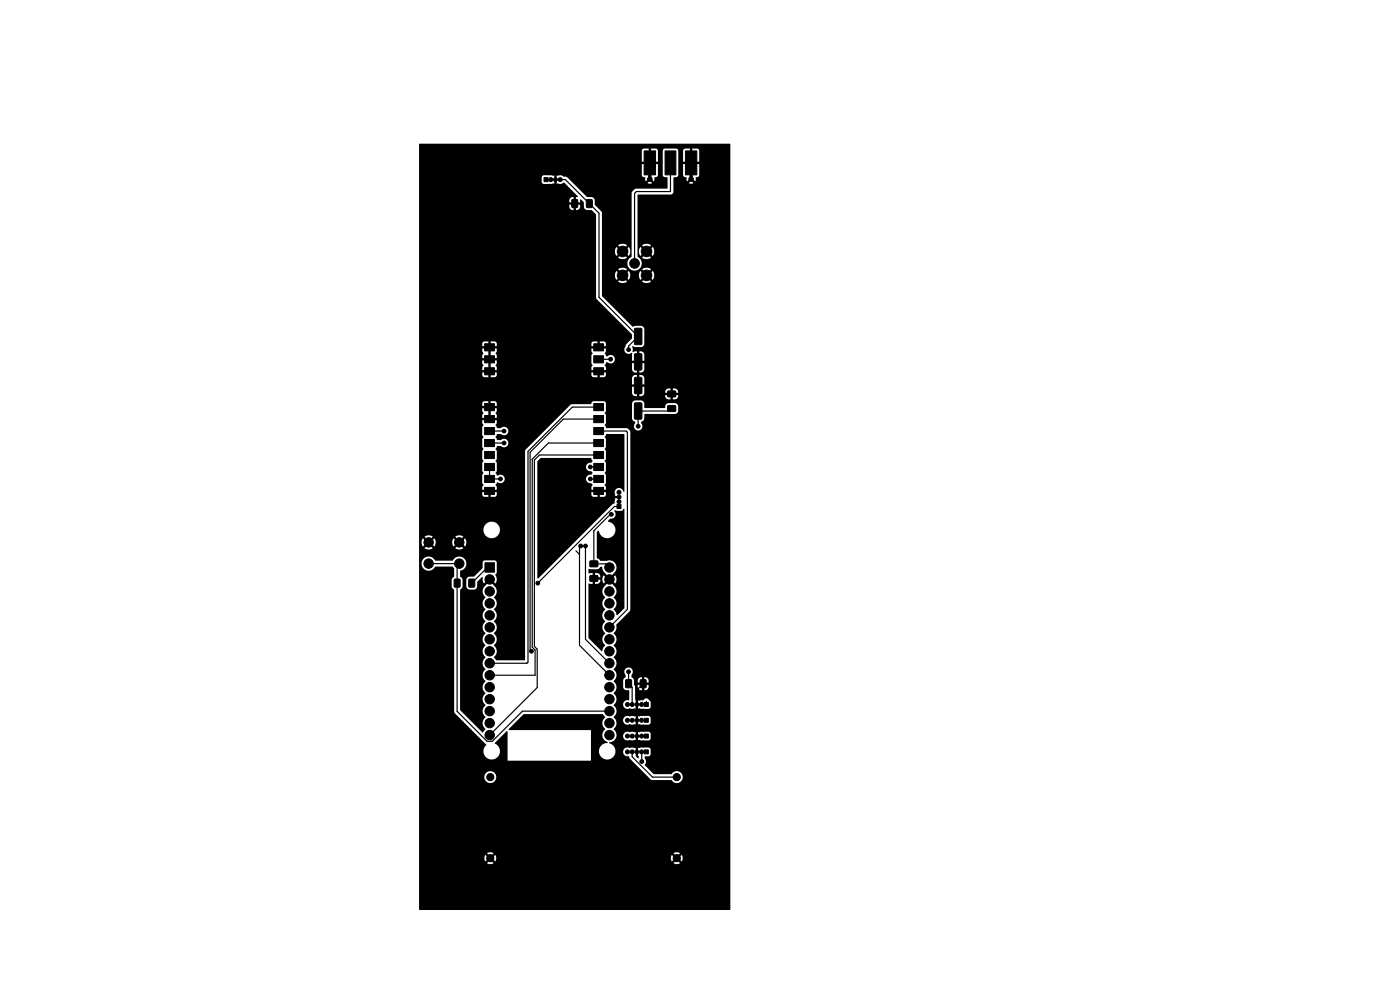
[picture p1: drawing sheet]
<svg xmlns="http://www.w3.org/2000/svg" width="297mm" height="210mm" viewBox="0 0 297 210" stroke-linecap="round" stroke-linejoin="round" font-family="sans-serif">
<g fill="#000" stroke="#000" stroke-width=".21">
<path d="M115.4 37.7h.9v.8h-.9zM136.6 32h2.5v5.1h-2.5zM137.6 37.1h.5v.9h-.5zM141.1 32h2.3v5.1h-2.3zM145.4 32h2.4v5.1h-2.4zM146.4 37.1h.5v.9h-.5zM121.3 42.4h1.2v1.6h-1.2zM124.4 42.4h1.2v1.6h-1.2zM102.8 72.9h2.1v1.5h-2.1zM102.8 75.5h2.1v1.5h-2.1zM102.8 78h2.1v1.5h-2.1zM126 78h2v1.5h-2z"/>
<path d="M126 75.5h2v1.5h-2zM126 72.9h2v1.5h-2zM134.7 69.7l1.2-.1 .3 .2v3.1l-.2 .2h-1.2l-.2-.1zM134.7 75.1l1.2-.1 .3 .2v3.1l-.2 .2h-1.2l-.2-.1zM102.8 85.6h2.1v1.5h-2.1zM102.8 88.1h2.1v1.6h-2.1zM102.8 90.7h2.1v1.5h-2.1zM102.8 93.2h2.1v1.5h-2.1zM102.8 95.8h2.1v1.5h-2.1zM102.8 98.3h2.1v1.5h-2.1zM126 98.3h2v1.5h-2zM126 95.8h2v1.5h-2z"/>
<path d="M126 93.2h2v1.5h-2zM126 90.7h2v1.5h-2zM126 88.1h2v1.6h-2zM126 85.6h2v1.5h-2zM134.7 85.5l1.2-.1 .3 .2v3.1l-.2 .2h-1.2l-.2-.1zM134.7 80.1l1.2-.1 .3 .2v3.1l-.2 .2h-1.2l-.2-.1zM141.7 83h1.6v1.1h-1.6zM141.7 86.1h1.6v1.1h-1.6zM102.8 100.8h2.1v1.6h-2.1zM102.8 103.4h2.1v1.5h-2.1zM125.2 119h1.6v1.2h-1.6zM126 103.4h2v1.5h-2z"/>
<path d="M126 100.8h2v1.6h-2zM130.9 107h.8v.9h-.8zM96.4 122.9h1.2v1.6h-1.2zM99.5 122.9h1.2v1.6h-1.2zM102.9 119.4h2v2h-2zM125.2 122.1h1.6v1.2h-1.6zM132.8 144.2h1.1v1.6h-1.1zM136.7 149h.8v.9h-.8zM136.7 152.4h.8v.8h-.8zM136.7 159.1h.8v.8h-.8zM136.7 155.7h.8v.9h-.8zM135.9 144.2h1.1v1.6h-1.1z"/>
<circle cx="116.8" cy="38.1" r=".42"/>
<circle cx="117.8" cy="38.1" r=".42"/>
<circle cx="118.8" cy="38.1" r=".42"/>
<circle cx="137.9" cy="38" r=".49"/>
<circle cx="146.6" cy="38" r=".48"/>
<circle cx="132.1" cy="53.3" r="1.12"/>
<circle cx="132.1" cy="58.4" r="1.12"/>
<circle cx="134.6" cy="55.9" r="1.02"/>
<circle cx="137.2" cy="53.3" r="1.12"/>
<circle cx="137.2" cy="58.4" r="1.12"/>
<circle cx="129.5" cy="76.2" r=".4"/>
<circle cx="133.3" cy="74.2" r=".4"/>
<circle cx="106.9" cy="91.4" r=".4"/>
<circle cx="106.9" cy="94" r=".4"/>
<circle cx="125.2" cy="99.1" r=".4"/>
<circle cx="135.4" cy="90.4" r=".4"/>
<circle cx="90.9" cy="115.1" r="1"/>
<circle cx="90.9" cy="119.6" r="1"/>
<circle cx="97.4" cy="115.1" r="1"/>
<circle cx="97.4" cy="119.6" r="1"/>
<circle cx="106.2" cy="101.6" r=".4"/>
<circle cx="123.2" cy="115.8" r=".4"/>
<circle cx="124.2" cy="115.8" r=".4"/>
<circle cx="125.2" cy="101.6" r=".4"/>
<circle cx="129.7" cy="109.1" r=".4"/>
<circle cx="131.3" cy="104.4" r=".42"/>
<circle cx="131.3" cy="105.4" r=".42"/>
<circle cx="131.3" cy="106.4" r=".42"/>
<circle cx="103.9" cy="122.9" r="1"/>
<circle cx="103.9" cy="125.5" r="1"/>
<circle cx="103.9" cy="138.2" r="1"/>
<circle cx="103.9" cy="130.5" r="1"/>
<circle cx="103.9" cy="135.6" r="1"/>
<circle cx="103.9" cy="133.1" r="1"/>
<circle cx="103.9" cy="128" r="1"/>
<circle cx="112.7" cy="138.2" r=".4"/>
<circle cx="114.1" cy="123.7" r=".4"/>
<circle cx="129.3" cy="125.5" r="1"/>
<circle cx="129.3" cy="122.9" r="1"/>
<circle cx="129.3" cy="120.4" r="1"/>
<circle cx="129.3" cy="138.2" r="1"/>
<circle cx="129.3" cy="135.6" r="1"/>
<circle cx="129.3" cy="128" r="1"/>
<circle cx="129.3" cy="133.1" r="1"/>
<circle cx="129.3" cy="130.5" r="1"/>
<circle cx="103.9" cy="153.4" r="1"/>
<circle cx="103.9" cy="143.2" r="1"/>
<circle cx="103.9" cy="155.9" r="1"/>
<circle cx="103.9" cy="140.7" r="1"/>
<circle cx="103.9" cy="150.9" r="1"/>
<circle cx="103.9" cy="148.3" r="1"/>
<circle cx="103.9" cy="145.8" r="1"/>
<circle cx="129.3" cy="143.2" r="1"/>
<circle cx="129.3" cy="153.4" r="1"/>
<circle cx="129.3" cy="145.8" r="1"/>
<circle cx="129.3" cy="150.9" r="1"/>
<circle cx="129.3" cy="155.9" r="1"/>
<circle cx="129.3" cy="148.3" r="1"/>
<circle cx="129.3" cy="140.7" r="1"/>
<circle cx="133.1" cy="159.5" r=".42"/>
<circle cx="133.1" cy="156.1" r=".42"/>
<circle cx="133.1" cy="149.4" r=".42"/>
<circle cx="133.1" cy="152.8" r=".42"/>
<circle cx="133.3" cy="142.5" r=".4"/>
<circle cx="134.1" cy="159.5" r=".42"/>
<circle cx="134.1" cy="156.1" r=".42"/>
<circle cx="134.1" cy="149.4" r=".42"/>
<circle cx="134.1" cy="152.8" r=".42"/>
<circle cx="135.1" cy="159.5" r=".42"/>
<circle cx="135.1" cy="156.1" r=".42"/>
<circle cx="135.1" cy="149.4" r=".42"/>
<circle cx="135.1" cy="152.8" r=".42"/>
<circle cx="136.1" cy="159.5" r=".42"/>
<circle cx="136.1" cy="156.1" r=".42"/>
<circle cx="136.1" cy="149.4" r=".42"/>
<circle cx="136.1" cy="152.8" r=".42"/>
<circle cx="104" cy="164.8" r=".76"/>
<circle cx="136.1" cy="161.5" r=".4"/>
<circle cx="143.6" cy="164.8" r=".76"/>
<circle cx="104" cy="182" r=".76"/>
<circle cx="143.6" cy="182" r=".76"/>
</g>
<g fill="none" stroke="#000" stroke-width=".25">
<path d="M118.8 38.1h1.1l7.2 7.1v17.9l8.3 8.3-2.1 2v.8M142.2 34.6v6h-7.2l-.4 .4v14.9M127 76.2h2.5M129.5 76.2h.1M103.8 94h3.1M103.8 99.1v2.5h2.4M103.8 91.4h3.1M125.2 99.1h1M127 88.9h-7.5l-7 7v42l.2 .3M127 86.4h-5.6l-9.4 9.4v44.7l-.2 .2M127 94h-10.7l-3.4 3.4v39.9l.6 .6v5.3h-9.6M127 96.5h-12.6l-1 1.1v39.5l.6 .6v8.2l-10.1 10"/>
<path d="M127 91.4h5.8l.3 .3v37.6l-3.8 3.8M127 99.1l-.8 .7M142.5 86.7l-.5 .5h-6.6v3.2M90.9 119.6h6.5l-.4 .4v30.9l6.3 6.4h1.1l6.4-6.4h18.5M122.2 116.8l.7 .8M123.2 115.8l-.3 .3v20.8l6.4 6.3M124.2 115.8v19.8l5.1 5.1M125.2 101.6h1.8M129.7 109.1h-.2l-3.5 3.5v7h2.5l.8 .8M131.3 107.4h-1l-16.2 16.3M103.9 120.4h-.5l-3.3 3.3M103.9 140.7h7.8"/>
<path d="M111.7 140.7h.1M133.3 142.5v2.5l.8 .8v3.6M134.1 159.5v1l4.3 4.3h5.2M136.1 159.5v2M136.5 145l-1.4 1.4v3M137.1 148.8v.6"/>
</g>
<path d="M88.9 30.5h65.9l.1 .1v162.4h-66v-11h13.8l.3 .7 .6-.6 .4 .3-.7 .7a1.24 1.24 0 0 0 1.4 0l-.7-.7 .4-.3 .7 .6 .2-.7h37l.2 .7 .7-.6 .3 .3-.6 .7 .7 .2 .7-.2-.7-.7 .4-.3 .6 .6 .2-.7-.2-.7-.6 .7-.4-.3 .7-.7-.7-.2-.7 .2 .6 .7-.3 .3-.7-.7-.2 .7h-37l-.2-.7-.7 .7-.4-.3 .7-.7a1.24 1.24 0 0 0-1.4 0l.7 .7-.4 .3-.6-.7-.3 .7h-13.8v-17.2h13.8l.1 .3a1.27 1.27 0 0 0 2 .8 1.27 1.27 0 0 0-.2-2.2 1.27 1.27 0 0 0-1.9 1.1h-13.8v-45.2h.5v.2a1.56 1.56 0 0 0 1.4 1.3 1.56 1.56 0 0 0 1.6-.9h3.6l.3 .4 .1 1.7-.6 .6v1.5l.2 .4 .4 .3v26l6.8 6.9a1.79 1.79 0 0 0 0 2.7 1.79 1.79 0 0 0 2.7-.4 1.79 1.79 0 0 0-.9-2.6l2.5-2.6h.2v6.3h17.7v-6.5h-17.4l-.1-.2 3.2-3.2h16.7l.6 .6a1.7 1.7 0 0 0 0 2.6 1.59 1.59 0 0 0 .5 2.8v.1a1.76 1.76 0 0 0-1.8 1.7 1.76 1.76 0 0 0 1.6 1.8 1.76 1.76 0 0 0 1.9-1.6h1.6l.3 .7 1 .2 .2 .6 4.4 4.4 4.4 .1a1.29 1.29 0 0 0 1.9 .2 1.29 1.29 0 0 0-.1-1.9 1.29 1.29 0 0 0-1.9 .4h-3.7l-1.9-2a.98 .98 0 0 0 0-1.4v-.4h.8l.4-.2v-1.2l-.2-.4h-2.4l-.2 .7-.2-.1-.1-.6-1.2 .1a.99 .99 0 0 0-1.5 .8h-1.6l-.3-1-.5-.6-.6-.3 .1-.2a1.49 1.49 0 0 0 1.5-1.3h1.4l.2 .6a1.01 1.01 0 0 0 1.3 .3h1.2l.1-.6h.2l.2 .6 2.2 .1 .4-.4v-1l-.4-.5-2.2 .1-.2 .6h-.2l-.1-.6h-1.3a.94 .94 0 0 0-1.4 .8h-1.4l-.1-.7-.2-.4a.28 .28 0 0 1-.3-.2 .28 .28 0 0 1 .1-.3 1.49 1.49 0 0 0 .4-1.7h1.5l.2 .6a1.01 1.01 0 0 0 1.3 .2l1.2 .1 .1-.6 .2-.1 .2 .7h2.2l.4-.4v-1l-.4-.4h-2.2l-.2 .6-.2 .1-.1-.7-1.3 .1a.94 .94 0 0 0-1.4 .8h-1.5l-.5-.7a1.62 1.62 0 0 0 0-2.5l2-.2a.98 .98 0 0 0 1.5 .9h1.2l.1-.6h.2l.2 .6h2.4l.2-.4v-1l-.2-.3a.76 .76 0 0 0-.7-.5 .76 .76 0 0 0-.7 .5h-1l-.2 .6h-.2l-.1-.3-.2-.5v-2.7l-.2-.4h.8a.84 .84 0 0 0 .9 1.1v-1.1h.5v1.1h.2a.84 .84 0 0 0 .7-1.1l-3.1-.1v-.4h1.7v-1.1h.5v1.1h.9a.98 .98 0 0 0-.3-1 .98 .98 0 0 0-1.1-.1 .84 .84 0 0 0-.9 1.1h-.8v-.5l-.5-.6v-.5a.92 .92 0 0 0 0-1.3 .92 .92 0 0 0-1.3 0 .92 .92 0 0 0 0 1.3v.5l-.5 .6v1.5l.4 .5 .9 .2-.1 2a.97 .97 0 0 0-1.2 .9h-1.9a1.61 1.61 0 0 0-.1-2.4 1.62 1.62 0 0 0 0-2.5 1.63 1.63 0 0 0 0-2.6 1.62 1.62 0 0 0 0-2.5 1.62 1.62 0 0 0 0-2.5 1.62 1.62 0 0 0 0-2.6v-.1a1.72 1.72 0 0 0 .5-1.7l2.9-2.8 .1-.4v-37.7l-.7-.8h-4.3l-.2-.4a.36 .36 0 0 1-.2-.3 .36 .36 0 0 1 .2-.3v-1.1h5.6l.1 .5 .5 .3 .1 .2a.92 .92 0 0 0-.1 1.3 .92 .92 0 0 0 1.3 0 .92 .92 0 0 0 0-1.3v-.2l.6-.5 .2-1.2h6.4l.4-.1 .3-.6v-1l-.2-.3-.4-.3h-1.5a.95 .95 0 0 0-.8 1.1h-4.2l-.1-.2v-.8a.74 .74 0 0 0-.7-.7h-1.3l-.6 .5v3.3h-5.6v-.8a.36 .36 0 0 1-.2-.4 .36 .36 0 0 1 .2-.3v-1.7l-.4-.4h-2.2l-.6 .6-4.1 .1-9.8 9.7v44.4l-.1 .2h-6l-.5-.7a1.62 1.62 0 0 0 0-2.5 1.62 1.62 0 0 0 0-2.6 1.63 1.63 0 0 0 0-2.5 1.62 1.62 0 0 0 0-2.6 1.62 1.62 0 0 0 0-2.5 1.63 1.63 0 0 0 0-2.6l-.8-.7 .4-.3 .7 .7 .1-.2a1.8 1.8 0 0 0-.1-1.7l.3-.5v-2.1l-.2-.3-.3-.1h-2.3l-.2 .4-.1 1.2-1.7 1.8h-1.1l-.5 .5-.1 1.6 .2 .4 .4 .3h1a.74 .74 0 0 0 .7-.7v-1l1.1-1 .1 .1v.7l.3 .6 .7-.7 .3 .3-.7 .7a1.68 1.68 0 0 0 0 2.7 1.62 1.62 0 0 0 0 2.5 1.62 1.62 0 0 0 0 2.5 1.62 1.62 0 0 0 0 2.6 1.62 1.62 0 0 0 0 2.5 1.62 1.62 0 0 0 0 2.6 1.62 1.62 0 0 0 0 2.5 1.62 1.62 0 0 0 0 2.5 1.62 1.62 0 0 0 0 2.6 1.62 1.62 0 0 0 0 2.5 1.62 1.62 0 0 0 0 2.6 1.62 1.62 0 0 0 0 2.5l-.7 .7-4.7-4.8v-25.5l.4-.3 .1-.4v-1.5l-.5-.6v-1.2a1.54 1.54 0 0 0 1-2.5 1.54 1.54 0 0 0-2.6 .3h-3.7a1.52 1.52 0 0 0-1.7-.8 1.52 1.52 0 0 0-1.2 1.5h-.5v-4.5h.5l.3 .8 .7-.7 .4 .4-.7 .7a1.48 1.48 0 0 0 1.7 0l-.7-.7 .4-.4 .7 .7 .2-.8h3.5l.3 .8 .7-.7 .4 .4-.7 .7a1.48 1.48 0 0 0 1.7 0l-.7-.7 .4-.4 .7 .7a1.48 1.48 0 0 0 0-1.7l-.7 .7-.4-.4 .7-.7a1.49 1.49 0 0 0-1.7 0l.7 .7-.4 .4-.7-.7-.3 .9h-3.5l-.2-.9-.7 .7-.4-.4 .7-.7a1.48 1.48 0 0 0-1.7 0l.7 .7-.4 .4-.7-.7-.3 .9h-.5v-2.6h13.7v.2a1.75 1.75 0 0 0 2.8 1 1.75 1.75 0 0 0-.4-3 1.75 1.75 0 0 0-2.4 1.8h-13.7v-8.1h13.4l.1 .7 .4 .3h.8v-1h.5v1l1-.1 .3-.3v-.6h-16.5v-2h13.4l.3 .5-.3 .4v.6h3.1v-.6l-.3-.5 .4-.5a.95 .95 0 0 0 1.3 0 .95 .95 0 0 0 0-1.4 .95 .95 0 0 0-1.3 0l-.4-.6 .3-.4-.1-1.8a.36 .36 0 0 1-.2-.4 .36 .36 0 0 1 .3-.3l-.1-1.9a.36 .36 0 0 1-.2-.3 .36 .36 0 0 1 .3-.4l.1-.2h.7a.93 .93 0 0 0 1.4 0 .93 .93 0 0 0 0-1.3 .93 .93 0 0 0-1.4 .1l-.8-.1-.3-.6 .4-.6h.7a.93 .93 0 0 0 1.4 0 .93 .93 0 0 0 0-1.3 .93 .93 0 0 0-1.4 0h-.8l-.3-.6 .3-.4v-.7h-3.1l.1 .8a.39 .39 0 0 1-.1 .7v1.7l.3 .4-.3 .5v1.6l.3 .5-.3 .4v1.7l.3 .4-.3 .5 .1 1.8a.39 .39 0 0 1-.1 .6v1.7h-13.4v-15.8h13.4l.1 .8a.28 .28 0 0 1 .2 .2 .28 .28 0 0 1-.2 .3l-.1 .8h1.3v-2.1h.5v2.1h1.3v-.7l-.3-.4 .3-.4v-.6h-16.5v-.5h14.7v-1h.5v1h1.3l-.1-.7-.4-.3-2.3 .1-.3 .3v.6h-13.4v-4.1h45.2v1.6l.7 .4h.3v-2h.5v2h.5l.4-.2h4.6a.84 .84 0 0 0 1.1 .9v-.9h.5v.9h.5a.76 .76 0 0 0 .7-.9h-7.4l.2-.5h5.5v-.9h.5v.9h1.2v-.2a.84 .84 0 0 0-1.2-.7h-.9a.76 .76 0 0 0-.7 .9h-4.4v-1.3h-47.8v-.5h46.2v-2h.5v2h1.1v-1.3a.81 .81 0 0 0-1.1-.7h-.9l-.5 .3-.1 .4v1.3h-45.2v-2.5h13.4l.1 .8 .4 .2h.8v-1h.5v1l1.1-.1 .2-.9h20.1v.8l.4 .2h.9v-1h.4v1h.9l.4-.4v-.6h-39.6v-2.5h13.4l.1 .7a.28 .28 0 0 1 .2 .3 .28 .28 0 0 1-.2 .3l-.1 .7h1.3v-2h.5v2h1.3v-.6l-.3-.4 .3-.5h20.1l.2 .5-.2 .4v.6h3v-.6l-.2-.4 .2-.5a.48 .48 0 0 1 .8 .1l4.8-.1v1.3a.81 .81 0 0 0 1 .7v-2h.5v2h.4a.74 .74 0 0 0 .7-.7v-1.3h-6.7a.92 .92 0 0 0 .2-1.4 .92 .92 0 0 0-1.4 0h-.2l-.1-.4a.36 .36 0 0 1-.2-.3 .36 .36 0 0 1 .2-.4v-.6h-3v.6l.2 .5-.2 .4v1.6h-20.1v-.5h-16.5v-2.6h13.4v.6l.3 .5-.3 .4v.6h1.3v-2.1h.5v2.1h1.3l-.1-.8a.28 .28 0 0 1-.2-.3 .28 .28 0 0 1 .2-.2l.1-.8h-16.5v-.5h14.7v-1h.5v1h22.7v-1h.4v1h1.3v-.5l-.4-.5h-2.2l-.4 .3v.7h-20.1v-.6l-.3-.3-2.3-.1-.4 .3-.1 .7h-13.4v-30h31.9a.84 .84 0 0 0 .9 1.2v-1.2h.5v1.2h.2a.84 .84 0 0 0 .7-1.2h-34.2v-.5h32.8v-1.1a.84 .84 0 0 0-.9 1.1h-31.9v-4.3h26l.4 .4h1.6h.7l.1-.6 .2-.1 .2 .7 .2-.1a1.52 1.52 0 0 0 1.4-.2l2.9 2.9-.1 .2h-.3v1.1h.9v-.6h.2l.6 .6v1.1l.1 .3 .5 .2 1 .1 .9 .9 .1 17.7 7.5 7.7 .1 .9-1.3 1.2-.1 .4a1 1 0 0 0 0 1.4 1 1 0 0 0 1.4 0v1.7h1v-2h.5v2h1.1v-1.3a.81 .81 0 0 0-1.1-.7l-1.4 .2-.1-1.1 .1-.2 .5 .2h1.4l.5-.4 .1-3.4-.2-.4-.5-.3h-1.2l-.6 .2-6.5-6.5v-4.4h2.8l.3 1 .5-.6 .4 .4-.6 .5a1.63 1.63 0 0 0 1.9 0l-.5-.5 .3-.4 .6 .6 .3-1h1.8l.3 1 .6-.6 .4 .4-.6 .5a1.63 1.63 0 0 0 1.9 0l-.5-.5 .3-.4 .6 .6a1.63 1.63 0 0 0 0-1.9l-.6 .5-.3-.3 .5-.6a1.63 1.63 0 0 0-1.9 0l.6 .6-.4 .3-.6-.5-.3 .9h-1.8l-.3-.9-.6 .5-.3-.3 .5-.6a1.63 1.63 0 0 0-1.9 0l.6 .6-.4 .3-.5-.5-.3 .9h-2.8v-2.5h5.4v.2a1.53 1.53 0 0 0 2.4 1 1.53 1.53 0 0 0-.2-2.6l-.1-1.2h.3l.3 1 .6-.6 .4 .4-.6 .6a1.63 1.63 0 0 0 1.9 0l-.5-.6 .3-.4 .6 .6a1.63 1.63 0 0 0 0-1.9l-.6 .5-.3-.3 .5-.6a1.63 1.63 0 0 0-1.9 0l.6 .6-.4 .3-.6-.5-.3 .9h-.3l.1-12h7.1l.3-.2 .2-.4v-1.9h3.2l.5 .2 .5-.2-.5-.5-.5 .5h-3.2v-1.2l.7-.1 .3-.3v-2.4h1v2.3a.68 .68 0 0 0 .8 .6l.1 .8 .4-.5 .2 .1a.23 .23 0 0 0 .4 0 .23 .23 0 0 0-.1-.3l.8 .7 .2-.9a.53 .53 0 0 0 .6-.5v-2.3h-1.4v2.8l-.5 .4h-.2l.3-.2-.1-.2v-2.8h-2.5v-.5h2.5v-2.8h.5v2.8h1.4v-2.3l-.2-.4-2.7-.1-.3 .2-.2 .3v2.3h-1v-2.3l-.3-.4-2.6-.1-.3 .2-.1 .3v5.1l.3 .4 .7 .2v2.3h-6.7l-.3 .2-.6 .6-.1 13.7a1.53 1.53 0 0 0-.8 1.4h-5.4v-2.6h2.8l.3 1 .5-.6 .4 .4-.6 .6a1.63 1.63 0 0 0 1.9 0l-.5-.6 .3-.4 .6 .6a1.63 1.63 0 0 0 0-1.9l-.6 .5-.3-.3 .5-.6a1.63 1.63 0 0 0-1.9 0l.6 .6-.4 .3-.5-.5-.3 .9h-2.8v-8.2l-1.5-1.6v-1a.74 .74 0 0 0-.7-.7h-1l-2.9-3h15.8l.5 .2 .5-.2-.5-.5-.5 .5h-15.8l-1.3-1.2-.7-.1-.7-.3h-.8l-.2 .7-.2-.1-.1-.6h-2.3l-.4 .4v1h-26v-3.8h47.3v2.3a.68 .68 0 0 0 .7 .6l.1 .8 .5-.5 .2 .1a.23 .23 0 0 0 .3 0 .23 .23 0 0 0-.1-.3l.8 .7 .2-.9a.53 .53 0 0 0 .7-.5v-2.3h-1.5v2.8l-.5 .4h-.1l.2-.2-.1-.2v-2.8h-48.7v-.5h48.7v-2.8h.5v2.8h1.5v-2.4l-.4-.4h-2.6l-.3 .2-.1 .3v2.3h-47.3zM114 97.8l.7-.7h10.6l.2 .3a.42 .42 0 0 1 .2 .5 .42 .42 0 0 1-.6 .3 .95 .95 0 0 0-.7 1.1 .95 .95 0 0 0 1.1 .7v.1a.34 .34 0 0 1 .2 .4 .34 .34 0 0 1-.4 .2 .95 .95 0 0 0-1 1 .95 .95 0 0 0 1.2 .9l.2 .3-.2 .4v.6h3v-.6l-.2-.5 .2-.4v-1.8a.36 .36 0 0 1-.2-.4 .36 .36 0 0 1 .2-.3v-1.8a.36 .36 0 0 1-.2-.4 .36 .36 0 0 1 .2-.3v-1.9a.36 .36 0 0 1-.2-.3 .36 .36 0 0 1 .2-.4v-1.8a.36 .36 0 0 1-.2-.4 .36 .36 0 0 1 .2-.3l.2-.2h3.8v12.1l-.2 .1a.99 .99 0 0 0-1.3-.7 .99 .99 0 0 0-.5 1.4l-.1 .2h.4l.3 .3-.7 .2v1.1l-.5 .2-15.8 15.7-.1-18.3h11.5v.7l.4 .3h.9v-1h.4v1l1.1-.1 .2-.3v-.6h-14.5zM130.3 108.3l1.6 .1 .4-.5 .2 .1v21l-1.6 1.5-.7-1.2a1.7 1.7 0 0 0 0-2.6 1.63 1.63 0 0 0 0-2.6l-.8-.7 .4-.3 .7 .7a1.48 1.48 0 0 0 0-1.8l-.7 .8-.4-.4 .8-.7a1.6 1.6 0 0 0 .4-2.1 1.6 1.6 0 0 0-2.1-.6h-1.2l-.7-.6v-5.5l.4-.3a1.79 1.79 0 0 0 1.8 1.6 1.79 1.79 0 0 0 1.8-1.8 1.79 1.79 0 0 0-1.6-1.8l.4-.6a.99 .99 0 0 0 1.1-.5 .99 .99 0 0 0-.2-1.1zM124.9 120.7l1.8 .1 .4-.2a.4 .4 0 0 1 .3-.4 .4 .4 0 0 1 .4 .2l.3 .9 1 1.1-.3 .4-.7-.8a1.48 1.48 0 0 0 0 1.8l.7-.7 .3 .3-.7 .7a1.68 1.68 0 0 0 0 2.7 1.62 1.62 0 0 0 0 2.5 1.62 1.62 0 0 0 0 2.5 1.62 1.62 0 0 0 0 2.6 1.62 1.62 0 0 0 0 2.5l-.8 1.2-2.8-2.8v-11.4l.2-.1 .7 .1v-.9h.5v.9a.84 .84 0 0 0 1.2-.9h-1.7v-1.4h.5v.9h1.2a.84 .84 0 0 0-1.2-.9h-1.3zM135 159.7h.2l.1 .3 .1 .4 .1 .1-.1 .4-.5-.5z" fill="#000"/>
</svg>
